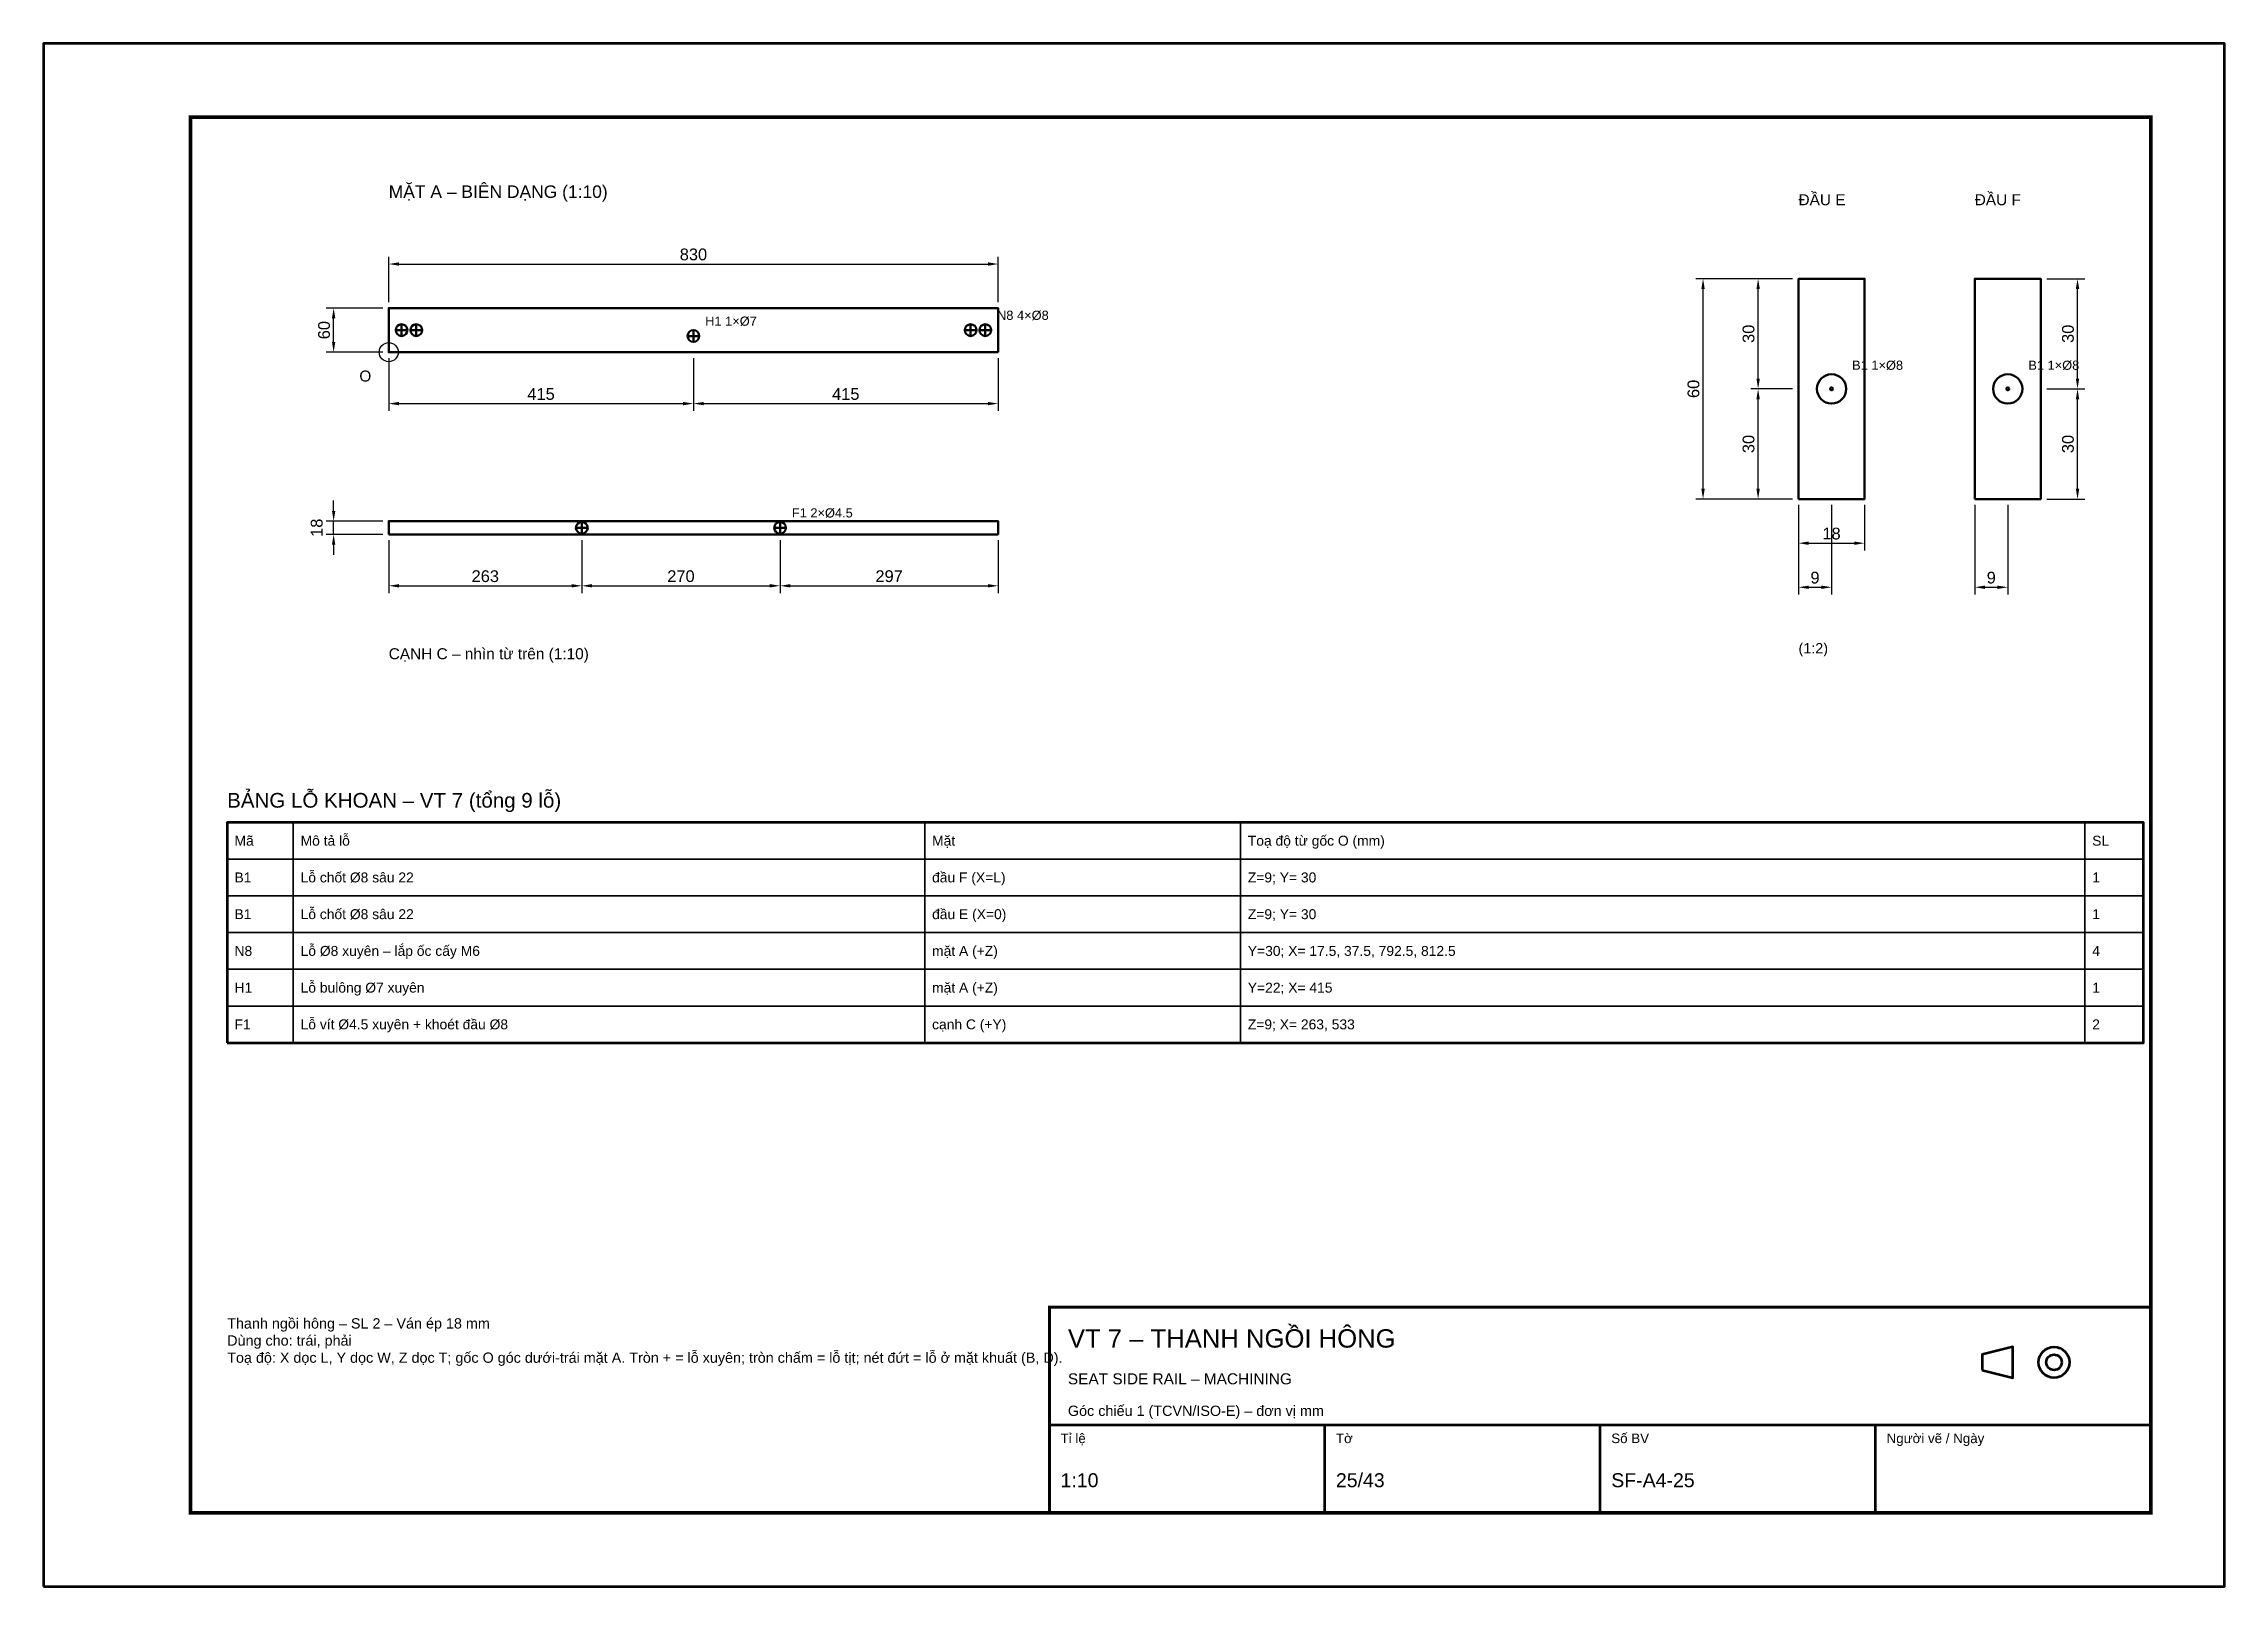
# Model space of a CAD drawing. Header units: millimetres. Extents: x 0 to 2970, y 0 to 2100.
import ezdxf
from ezdxf.enums import TextEntityAlignment as Align

# ---------------------------------------------------------------- set-up
doc = ezdxf.new("R2010")
doc.units = ezdxf.units.MM
doc.header["$LTSCALE"] = 10
for name, color, linetype, lineweight in [('0-KHUNG-BANVE', 7, 'CONTINUOUS', 70), ('1-NET-THAY', 7, 'CONTINUOUS', 50), ('10-PHU-KIEN', 1, 'CONTINUOUS', 25), ('3-KICH-THUOC', 1, 'CONTINUOUS', 18), ('6-CHU', 7, 'CONTINUOUS', 25), ('7-BANG-KE', 7, 'CONTINUOUS', 25)]:
    doc.layers.add(name, color=color, linetype=linetype, lineweight=lineweight)
doc.styles.add('VN', font='arial.ttf')
doc.dimstyles.new('A4', dxfattribs={"dimscale": 10, "dimtxt": 1.6, "dimasz": 1.4, "dimexe": 1, "dimexo": 0.8, "dimgap": 0.5, "dimtad": 1, "dimdec": 1, "dimtxsty": 'VN', "dimcen": 2.5, "dimclrd": 1, "dimclre": 1, "dimclrt": 7, "dimazin": 3, "dimtfac": 1, "dimtmove": 0, "dimatfit": 3})

msp = doc.modelspace()

# ---------------------------------------------------------------- linework, layer by layer
at = {"layer": '0-KHUNG-BANVE'}
for p, q in [((1370, 220), (2870, 220)), ((1745, 100), (1745, 220)), ((2120, 100), (2120, 220)), ((2495, 100), (2495, 220))]:
    msp.add_line(p, q, dxfattribs=at)
for points in [[(0, 0), (2970, 0), (2970, 2100), (0, 2100)], [(250, 740), (2860, 740), (2860, 1040), (250, 1040)], [(2640, 294.5), (2682, 284), (2682, 326), (2640, 315.5)]]:
    msp.add_lwpolyline(points, close=True, dxfattribs=at)
for points, const_width in [([(200, 100), (2870, 100), (2870, 2000), (200, 2000)], 5), ([(1370, 100), (2870, 100), (2870, 380), (1370, 380)], 4)]:
    msp.add_lwpolyline(points, close=True, dxfattribs=dict(at, const_width=const_width))
for radius in [21, 10.5]:
    msp.add_circle((2738, 305), radius, dxfattribs=at)
at = {"layer": '1-NET-THAY'}
for p, q in [((479.5, 1710), (495.5, 1710)), ((487.5, 1702), (487.5, 1718)), ((499.5, 1710), (515.5, 1710)), ((507.5, 1702), (507.5, 1718)), ((877, 1702), (893, 1702)), ((885, 1694), (885, 1710)), ((1254.5, 1710), (1270.5, 1710)), ((1262.5, 1702), (1262.5, 1718)), ((1274.5, 1710), (1290.5, 1710)), ((1282.5, 1702), (1282.5, 1718)), ((725, 1441), (741, 1441)), ((733, 1433), (733, 1449)), ((995, 1441), (1011, 1441)), ((1003, 1433), (1003, 1449))]:
    msp.add_line(p, q, dxfattribs=at)
for points in [[(2390, 1480), (2480, 1480), (2480, 1780), (2390, 1780)], [(2630, 1480), (2720, 1480), (2720, 1780), (2630, 1780)], [(1300, 1680), (470, 1680), (470, 1740), (1300, 1740)], [(470, 1432), (1300, 1432), (1300, 1450), (470, 1450)]]:
    msp.add_lwpolyline(points, close=True, dxfattribs=at)
for centre, radius in [((487.5, 1710), 8), ((507.5, 1710), 8), ((885, 1702), 8), ((1262.5, 1710), 8), ((1282.5, 1710), 8), ((2435, 1630), 20), ((2675, 1630), 20), ((2435, 1630), 2), ((2675, 1630), 2), ((733, 1441), 8), ((1003, 1441), 8)]:
    msp.add_circle(centre, radius, dxfattribs=at)
at = {"layer": '10-PHU-KIEN'}
msp.add_circle((470, 1680), 13, dxfattribs=at)
at = {"layer": '7-BANG-KE'}
for points in [[(250, 990), (340, 990), (340, 1040), (250, 1040)], [(340, 990), (1200, 990), (1200, 1040), (340, 1040)], [(1200, 990), (1630, 990), (1630, 1040), (1200, 1040)], [(1630, 990), (2780, 990), (2780, 1040), (1630, 1040)], [(2780, 990), (2860, 990), (2860, 1040), (2780, 1040)], [(250, 940), (340, 940), (340, 990), (250, 990)], [(340, 940), (1200, 940), (1200, 990), (340, 990)], [(1200, 940), (1630, 940), (1630, 990), (1200, 990)], [(1630, 940), (2780, 940), (2780, 990), (1630, 990)], [(2780, 940), (2860, 940), (2860, 990), (2780, 990)], [(250, 890), (340, 890), (340, 940), (250, 940)], [(340, 890), (1200, 890), (1200, 940), (340, 940)], [(1200, 890), (1630, 890), (1630, 940), (1200, 940)], [(1630, 890), (2780, 890), (2780, 940), (1630, 940)], [(2780, 890), (2860, 890), (2860, 940), (2780, 940)], [(250, 840), (340, 840), (340, 890), (250, 890)], [(340, 840), (1200, 840), (1200, 890), (340, 890)], [(1200, 840), (1630, 840), (1630, 890), (1200, 890)], [(1630, 840), (2780, 840), (2780, 890), (1630, 890)], [(2780, 840), (2860, 840), (2860, 890), (2780, 890)], [(250, 790), (340, 790), (340, 840), (250, 840)], [(340, 790), (1200, 790), (1200, 840), (340, 840)], [(1200, 790), (1630, 790), (1630, 840), (1200, 840)], [(1630, 790), (2780, 790), (2780, 840), (1630, 840)], [(2780, 790), (2860, 790), (2860, 840), (2780, 840)], [(250, 740), (340, 740), (340, 790), (250, 790)], [(340, 740), (1200, 740), (1200, 790), (340, 790)], [(1200, 740), (1630, 740), (1630, 790), (1200, 790)], [(1630, 740), (2780, 740), (2780, 790), (1630, 790)], [(2780, 740), (2860, 740), (2860, 790), (2780, 790)]]:
    msp.add_lwpolyline(points, close=True, dxfattribs=at)

# ---------------------------------------------------------------- texts
at = {"layer": '10-PHU-KIEN', "style": 'VN'}
for s, height, p in [('H1 1×%%c7', 12.5, (901, 1716)), ('N8 4×%%c8', 12.5, (1298.5, 1724)), ('B1 1×%%c8', 12.5, (2463, 1656)), ('B1 1×%%c8', 12.5, (2703, 1656)), ('O', 15, (430, 1640)), ('F1 2×%%c4.5', 12.5, (1019, 1455))]:
    msp.add_text(s, height=height, dxfattribs=at).set_placement(p)
at = {"layer": '6-CHU', "style": 'VN'}
for s, height, p in [('MẶT A – BIÊN DẠNG (1:10)', 17, (470, 1890)), ('ĐẦU E', 15, (2390, 1880)), ('ĐẦU F', 15, (2630, 1880)), ('CẠNH C – nhìn từ trên (1:10)', 15, (470, 1262)), ('(1:2)', 14, (2390, 1270)), ('VT 7 – THANH NGỒI HÔNG', 25, (1395, 325)), ('SEAT SIDE RAIL – MACHINING', 15, (1395, 275)), ('Góc chiếu 1 (TCVN/ISO-E) – đơn vị mm', 14, (1395, 232)), ('Tỉ lệ', 13, (1385, 195)), ('Tờ', 13, (1760, 195)), ('Số BV', 13, (2135, 195)), ('Người vẽ / Ngày', 13, (2510, 195)), ('1:10', 19, (1385, 135)), ('25/43', 19, (1760, 135)), ('SF-A4-25', 19, (2135, 135))]:
    msp.add_text(s, height=height, dxfattribs=at).set_placement(p)
at = {"layer": '6-CHU', "insert": (250, 365), "char_height": 14, "width": 1080, "attachment_point": 1, "style": 'VN'}
msp.add_mtext('Thanh ngồi hông – SL 2 – Ván ép 18 mm\\PDùng cho: trái, phải\\PToạ độ: X dọc L, Y dọc W, Z dọc T; gốc O góc dưới-trái mặt A. Tròn + = lỗ xuyên; tròn chấm = lỗ tịt; nét đứt = lỗ ở mặt khuất (B, D).', dxfattribs=at)
at = {"layer": '7-BANG-KE', "style": 'VN'}
msp.add_text('BẢNG LỖ KHOAN – VT 7 (tổng 9 lỗ)', height=20, dxfattribs=at).set_placement((250, 1060))
for s, p in [('Mã', (260, 1015)), ('Mô tả lỗ', (350, 1015)), ('Mặt', (1210, 1015)), ('Toạ độ từ gốc O (mm)', (1640, 1015)), ('SL', (2790, 1015)), ('B1', (260, 965)), ('Lỗ chốt %%c8 sâu 22', (350, 965)), ('đầu F (X=L)', (1210, 965)), ('Z=9; Y= 30', (1640, 965)), ('1', (2790, 965)), ('B1', (260, 915)), ('Lỗ chốt %%c8 sâu 22', (350, 915)), ('đầu E (X=0)', (1210, 915)), ('Z=9; Y= 30', (1640, 915)), ('1', (2790, 915)), ('N8', (260, 865)), ('Lỗ %%c8 xuyên – lắp ốc cấy M6', (350, 865)), ('mặt A (+Z)', (1210, 865)), ('Y=30; X= 17.5, 37.5, 792.5, 812.5', (1640, 865)), ('4', (2790, 865)), ('H1', (260, 815)), ('Lỗ bulông %%c7 xuyên', (350, 815)), ('mặt A (+Z)', (1210, 815)), ('Y=22; X= 415', (1640, 815)), ('1', (2790, 815)), ('Lỗ vít %%c4.5 xuyên + khoét đầu %%c8', (350, 765)), ('cạnh C (+Y)', (1210, 765)), ('F1', (260, 765)), ('Z=9; X= 263, 533', (1640, 765)), ('2', (2790, 765))]:
    msp.add_text(s, height=13.5, dxfattribs=at).set_placement(p, align=Align.MIDDLE_LEFT)

# ---------------------------------------------------------------- dimensions: what is measured, and where the dimension line sits
at = {"layer": '3-KICH-THUOC'}
for base, p1, p2, override in [((470, 1800), (470, 1740), (1300, 1740), {"dimlfac": 1}), ((470, 1610), (470, 1680), (885, 1680), {"dimlfac": 1}), ((885, 1610), (885, 1680), (1300, 1680), {"dimlfac": 1}), ((2390, 1420), (2390, 1480), (2480, 1480), {"dimlfac": 0.2}), ((2390, 1360), (2390, 1480), (2435, 1480), {"dimlfac": 0.2}), ((2630, 1360), (2630, 1480), (2675, 1480), {"dimlfac": 0.2}), ((470, 1362), (470, 1432), (733, 1432), {"dimlfac": 1}), ((733, 1362), (733, 1432), (1003, 1432), {"dimlfac": 1}), ((1003, 1362), (1003, 1432), (1300, 1432), {"dimlfac": 1})]:
    msp.add_linear_dim(base=base, p1=p1, p2=p2, dimstyle='A4', override=override, dxfattribs=at).render()
for base, p1, p2, override in [((2260, 1480), (2390, 1480), (2390, 1780), {"dimlfac": 0.2}), ((2335, 1630), (2390, 1630), (2390, 1780), {"dimlfac": 0.2}), ((2770, 1630), (2720, 1630), (2720, 1780), {"dimlfac": 0.2}), ((395, 1680), (470, 1680), (470, 1740), {"dimlfac": 1}), ((2335, 1480), (2390, 1480), (2390, 1630), {"dimlfac": 0.2}), ((2770, 1480), (2720, 1480), (2720, 1630), {"dimlfac": 0.2}), ((395, 1432), (470, 1432), (470, 1450), {"dimlfac": 1})]:
    msp.add_linear_dim(base=base, p1=p1, p2=p2, angle=90, dimstyle='A4', override=override, dxfattribs=at).render()

doc.saveas('drawing.dxf')
